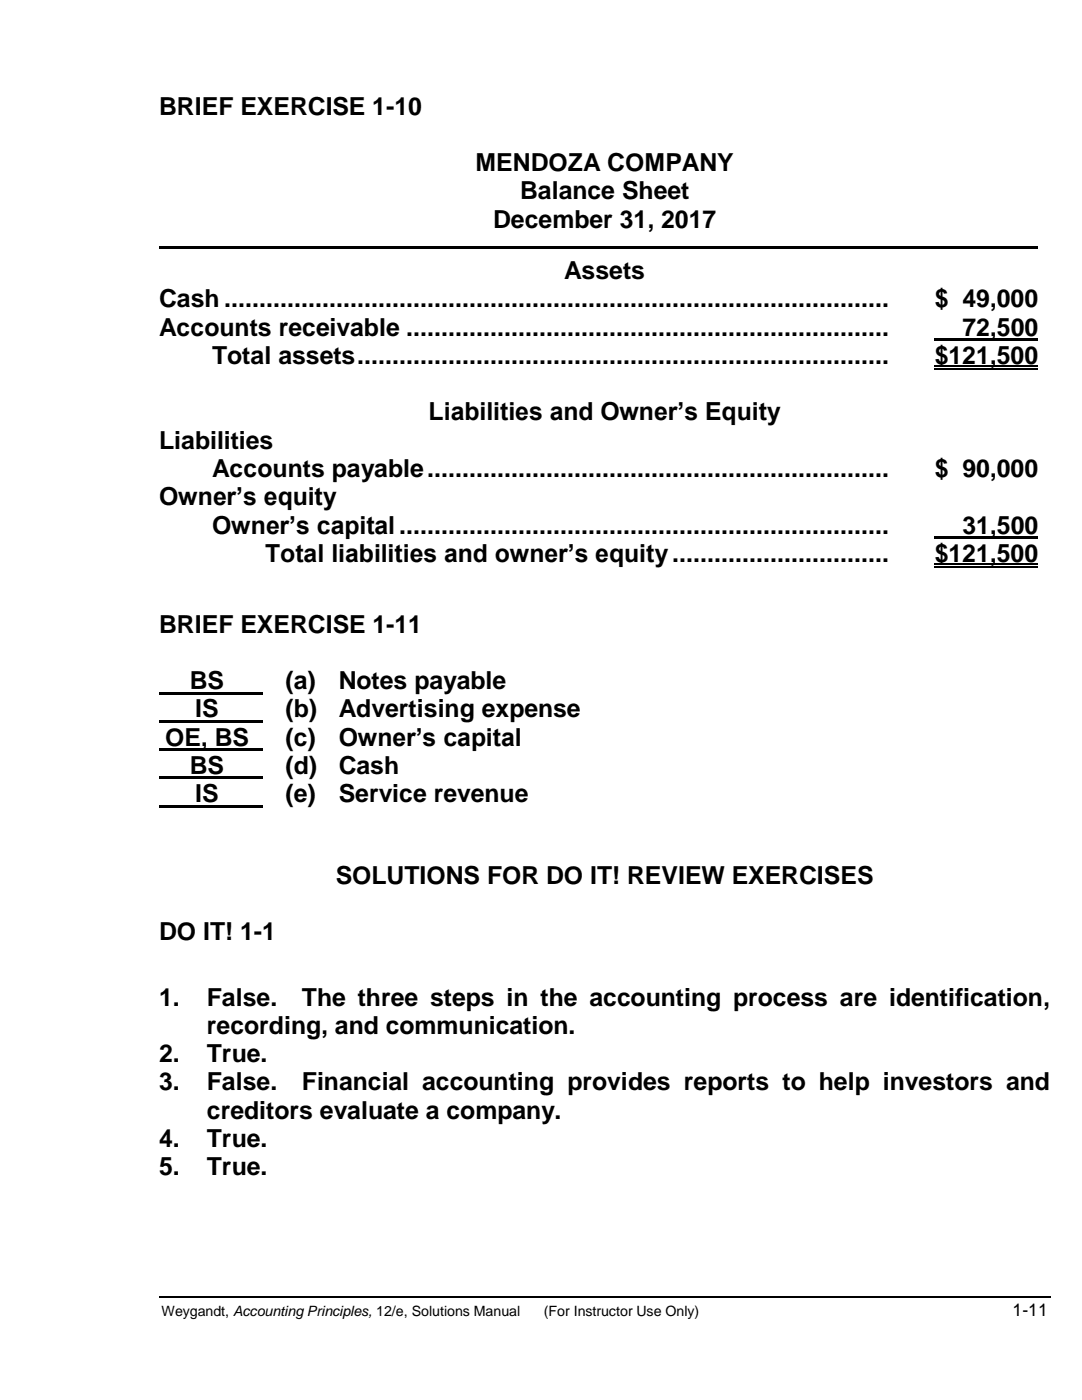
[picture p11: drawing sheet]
<svg xmlns="http://www.w3.org/2000/svg" width="216mm" height="279mm" viewBox="0 0 216 279" stroke-linecap="round" stroke-linejoin="round" font-family="sans-serif">
<defs><g id="words">
<g font-size="5">
<text x="31.8" y="22.9">BRIEF EXERCISE 1-10</text>
<text x="94.9" y="34.2">MENDOZA COMPANY</text>
<text x="103.8" y="39.8">Balance Sheet</text>
<text x="98.4" y="45.5">December 31, 2017</text>
<text x="112.5" y="55.7">Assets</text>
<text x="31.8" y="61.3">Cash ...............................................................................................</text>
<text x="186.5" y="61.3">$ 49,000</text>
<text x="31.8" y="67">Accounts receivable .....................................................................</text>
<text x="192.1" y="67">72,500</text>
<text x="42.3" y="72.6">Total assets............................................................................</text>
<text x="186.5" y="72.6">$121,500</text>
<text x="85.5" y="83.9">Liabilities and Owner’s Equity</text>
<text x="31.8" y="89.6">Liabilities</text>
<text x="42.3" y="95.2">Accounts payable..................................................................</text>
<text x="186.5" y="95.2">$ 90,000</text>
<text x="31.8" y="100.9">Owner’s equity</text>
<text x="42.3" y="106.5">Owner’s capital......................................................................</text>
<text x="192.1" y="106.5">31,500</text>
<text x="52.9" y="112.2">Total liabilities and owner’s equity...............................</text>
<text x="186.5" y="112.2">$121,500</text>
<text x="31.8" y="126.3">BRIEF EXERCISE 1-11</text>
<text x="37.9" y="137.6">BS</text>
<text x="57" y="137.6">(a)</text>
<text x="67.6" y="137.6">Notes payable</text>
<text x="39" y="143.2">IS</text>
<text x="57" y="143.2">(b)</text>
<text x="67.6" y="143.2">Advertising expense</text>
<text x="32.9" y="148.8">OE, BS</text>
<text x="57" y="148.8">(c)</text>
<text x="67.6" y="148.8">Owner’s capital</text>
<text x="37.9" y="154.5">BS</text>
<text x="57" y="154.5">(d)</text>
<text x="67.6" y="154.5">Cash</text>
<text x="39" y="160.1">IS</text>
<text x="57" y="160.1">(e)</text>
<text x="67.6" y="160.1">Service revenue</text>
<text x="67" y="176.3">SOLUTIONS FOR DO IT! REVIEW EXERCISES</text>
<text x="31.8" y="187.7">DO IT! 1-1</text>
<text x="31.8" y="200.7">1.</text>
<text x="41.3" y="200.7">False.</text>
<text x="60.2" y="200.7">The three steps in the accounting process are identification,</text>
<text x="41.3" y="206.4">recording, and communication.</text>
<text x="31.8" y="212">2.</text>
<text x="41.3" y="212">True.</text>
<text x="31.8" y="217.6">3.</text>
<text x="41.3" y="217.6">False.</text>
<text x="60.2" y="217.6">Financial accounting provides reports to help investors and</text>
<text x="41.3" y="223.3">creditors evaluate a company.</text>
<text x="31.8" y="228.9">4.</text>
<text x="41.3" y="228.9">True.</text>
<text x="31.8" y="234.6">5.</text>
<text x="41.3" y="234.6">True.</text>
</g>
<text font-size="3.5" x="202" y="262.6">1-11</text>
<g font-size="2.8">
<text x="32.2" y="262.6">Weygandt, Accounting Principles, 12/e, Solutions Manual</text>
<text x="108.5" y="262.6">(For Instructor Use Only)</text>
</g>
</g></defs>
<path d="M186.5 73h20.6M186.5 73.6h20.6M186.5 112.5h20.6M186.5 113.1h20.6M31.8 258.9h177.8" fill="none" stroke="#000" stroke-width=".25"/>
<g fill="#000">
<path d="M31.8 49.1h175.3v.5h-175.3z" fill-rule="evenodd"/>
<path d="M186.5 67.5h20.6v.5h-20.6z" fill-rule="evenodd"/>
<path d="M186.5 107h20.6v.5h-20.6z" fill-rule="evenodd"/>
<path d="M31.8 138.1h20.6v.5h-20.6z" fill-rule="evenodd"/>
<path d="M31.8 143.7h20.6v.5h-20.6z" fill-rule="evenodd"/>
<path d="M31.8 149.3h20.6v.5h-20.6z" fill-rule="evenodd"/>
<path d="M31.8 155h20.6v.5h-20.6z" fill-rule="evenodd"/>
<path d="M31.8 160.6h20.6v.5h-20.6z" fill-rule="evenodd"/>
</g>
<use href="#words"/>
</svg>
